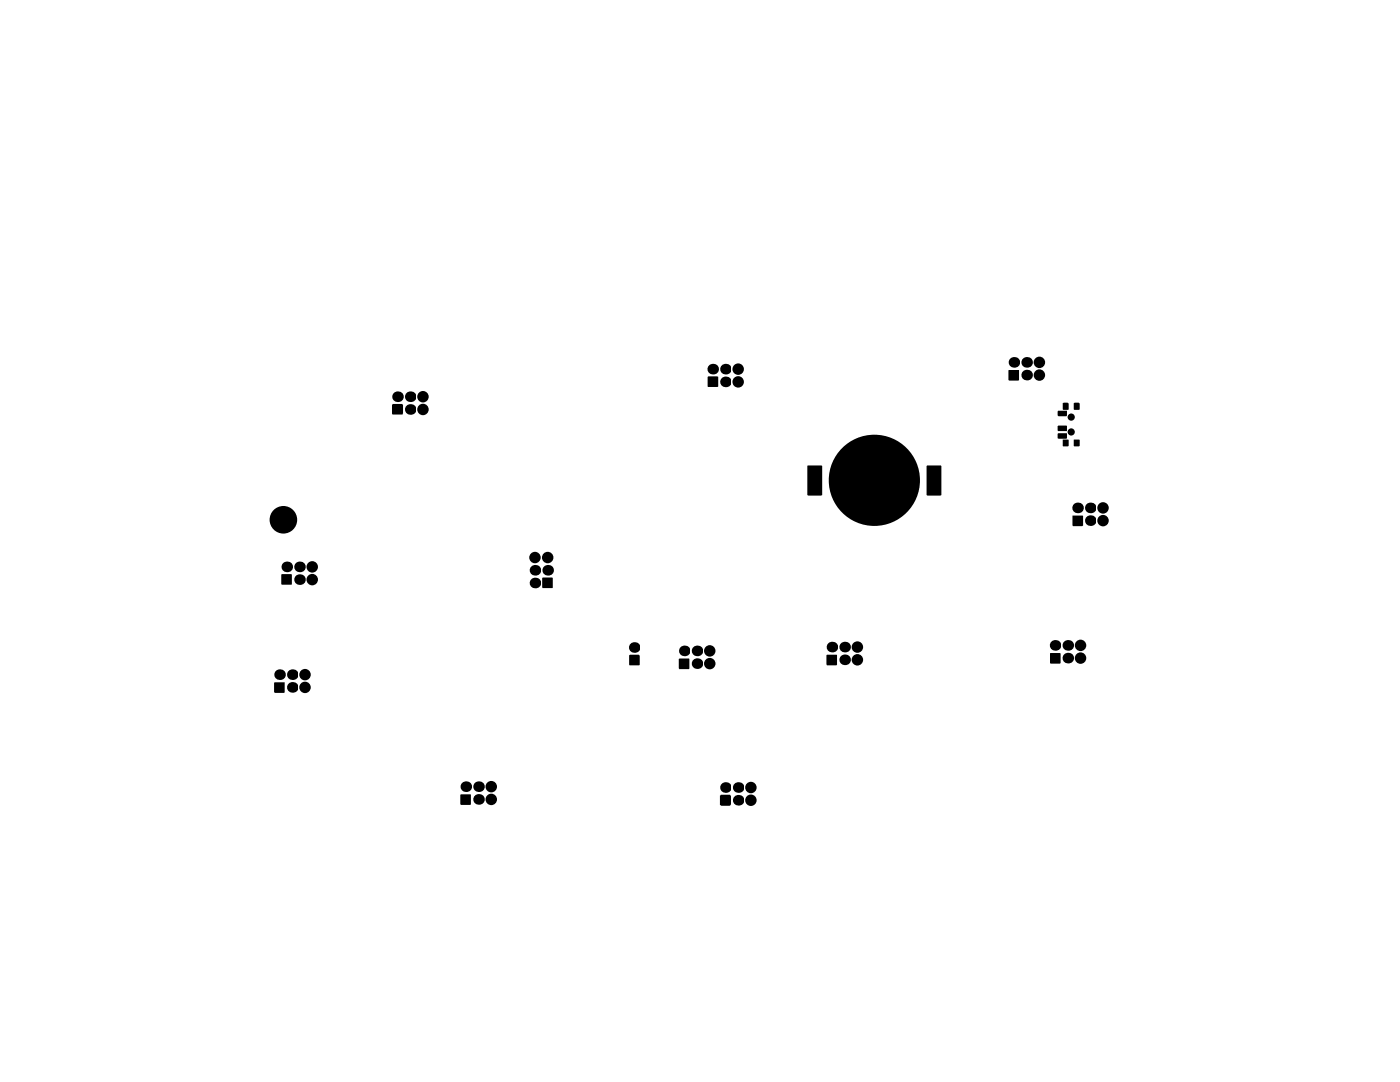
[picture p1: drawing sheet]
<svg xmlns="http://www.w3.org/2000/svg" width="279mm" height="216mm" viewBox="0 0 279 216" stroke-linecap="round" stroke-linejoin="round" font-family="sans-serif">
<g fill="#000">
<path d="M141.2 75.2h2.1v1.9l-2 .1zM201.3 73.9l2.1-.1v2.1h-2.1zM78.2 80.8l.2-.2h1.9l.1 .2-.1 1.9h-2zM161.2 92.9l2.9 .1v5.8l-.2 .1-2.8-.1zM184.9 93h3v5.8l-.2 .1-2.8-.1zM211.1 86.5l1.8-.1v1.1h-1.8zM211.1 85l1.8-.1v1.1h-1.7zM211.1 82h1.8v1l-1.7 .1-.1-.2zM212.1 87.7l1.2 .1-.1 1.3-1.1-.1zM212.1 80.4l1-.1 .2 .2-.1 1.3-1.1-.1zM214.3 87.7l1.2 .1-.1 1.3-1.1-.1zM214.3 80.4l1-.1 .2 .2-.1 1.3-1.1-.1z"/>
<path d="M56.1 114.6h2.1l.1 2-2.1 .1zM108.2 115.3l2-.1 .1 2.1h-2zM214 102.9h2.1l.1 2-2.1 .1zM54.7 136.2l2.1-.1v2.1l-1.9 .1-.2-.2zM125.6 130.7l1.9-.1 .2 .2v1.9l-2.1 .1zM135.6 131.4l2 .1-.1 2h-1.9zM164.9 130.7l2.1-.1v2.1l-2 .1zM209.6 130.3l2.1 .1-.1 2-2.1-.1zM91.9 158.6l2-.1 .1 2-2.1 .1zM143.8 158.7h2v2h-2z"/>
<circle cx="79.3" cy="79.2" r="1.06"/>
<circle cx="81.9" cy="79.2" r="1.06"/>
<circle cx="84.4" cy="79.2" r="1.14"/>
<circle cx="142.2" cy="73.7" r="1.06"/>
<circle cx="144.8" cy="73.7" r="1.06"/>
<circle cx="144.8" cy="76.2" r="1.06"/>
<circle cx="147.3" cy="73.7" r="1.14"/>
<circle cx="147.3" cy="76.2" r="1.14"/>
<circle cx="202.4" cy="72.3" r="1.06"/>
<circle cx="204.9" cy="72.3" r="1.06"/>
<circle cx="204.9" cy="74.8" r="1.06"/>
<circle cx="207.4" cy="72.3" r="1.14"/>
<circle cx="207.4" cy="74.8" r="1.14"/>
<circle cx="81.9" cy="81.7" r="1.06"/>
<circle cx="84.4" cy="81.7" r="1.14"/>
<circle cx="174.5" cy="95.8" r="9.1"/>
<circle cx="213.8" cy="83.2" r=".72"/>
<circle cx="213.8" cy="86.2" r=".72"/>
<circle cx="56.6" cy="103.7" r="2.75"/>
<circle cx="57.2" cy="113.1" r="1.06"/>
<circle cx="59.8" cy="115.7" r="1.06"/>
<circle cx="59.8" cy="113.1" r="1.06"/>
<circle cx="62.3" cy="113.1" r="1.14"/>
<circle cx="62.3" cy="115.7" r="1.14"/>
<circle cx="106.8" cy="111.3" r="1.14"/>
<circle cx="106.8" cy="116.3" r="1.06"/>
<circle cx="106.8" cy="113.8" r="1.06"/>
<circle cx="109.3" cy="111.3" r="1.14"/>
<circle cx="109.3" cy="113.8" r="1.06"/>
<circle cx="215.1" cy="101.3" r="1.06"/>
<circle cx="217.6" cy="103.9" r="1.06"/>
<circle cx="217.6" cy="101.3" r="1.06"/>
<circle cx="220.1" cy="103.9" r="1.14"/>
<circle cx="220.1" cy="101.3" r="1.14"/>
<circle cx="55.8" cy="134.6" r="1.06"/>
<circle cx="58.3" cy="137.2" r="1.06"/>
<circle cx="58.3" cy="134.6" r="1.06"/>
<circle cx="60.9" cy="137.2" r="1.14"/>
<circle cx="60.9" cy="134.6" r="1.14"/>
<circle cx="126.6" cy="129.2" r="1.06"/>
<circle cx="136.6" cy="129.9" r="1.06"/>
<circle cx="139.1" cy="129.9" r="1.06"/>
<circle cx="139.1" cy="132.4" r="1.06"/>
<circle cx="141.6" cy="132.4" r="1.14"/>
<circle cx="141.6" cy="129.9" r="1.14"/>
<circle cx="166" cy="129.1" r="1.06"/>
<circle cx="168.6" cy="131.7" r="1.06"/>
<circle cx="168.6" cy="129.1" r="1.06"/>
<circle cx="171.1" cy="129.1" r="1.14"/>
<circle cx="171.1" cy="131.7" r="1.14"/>
<circle cx="210.6" cy="128.8" r="1.06"/>
<circle cx="213.1" cy="128.8" r="1.06"/>
<circle cx="213.1" cy="131.3" r="1.06"/>
<circle cx="215.6" cy="128.8" r="1.14"/>
<circle cx="215.6" cy="131.3" r="1.14"/>
<circle cx="93" cy="157" r="1.06"/>
<circle cx="95.5" cy="159.5" r="1.06"/>
<circle cx="95.5" cy="157" r="1.06"/>
<circle cx="98" cy="159.5" r="1.14"/>
<circle cx="98" cy="157" r="1.14"/>
<circle cx="144.8" cy="157.1" r="1.06"/>
<circle cx="147.3" cy="157.1" r="1.06"/>
<circle cx="147.3" cy="159.7" r="1.06"/>
<circle cx="149.9" cy="159.7" r="1.14"/>
<circle cx="149.9" cy="157.1" r="1.14"/>
</g>
</svg>
